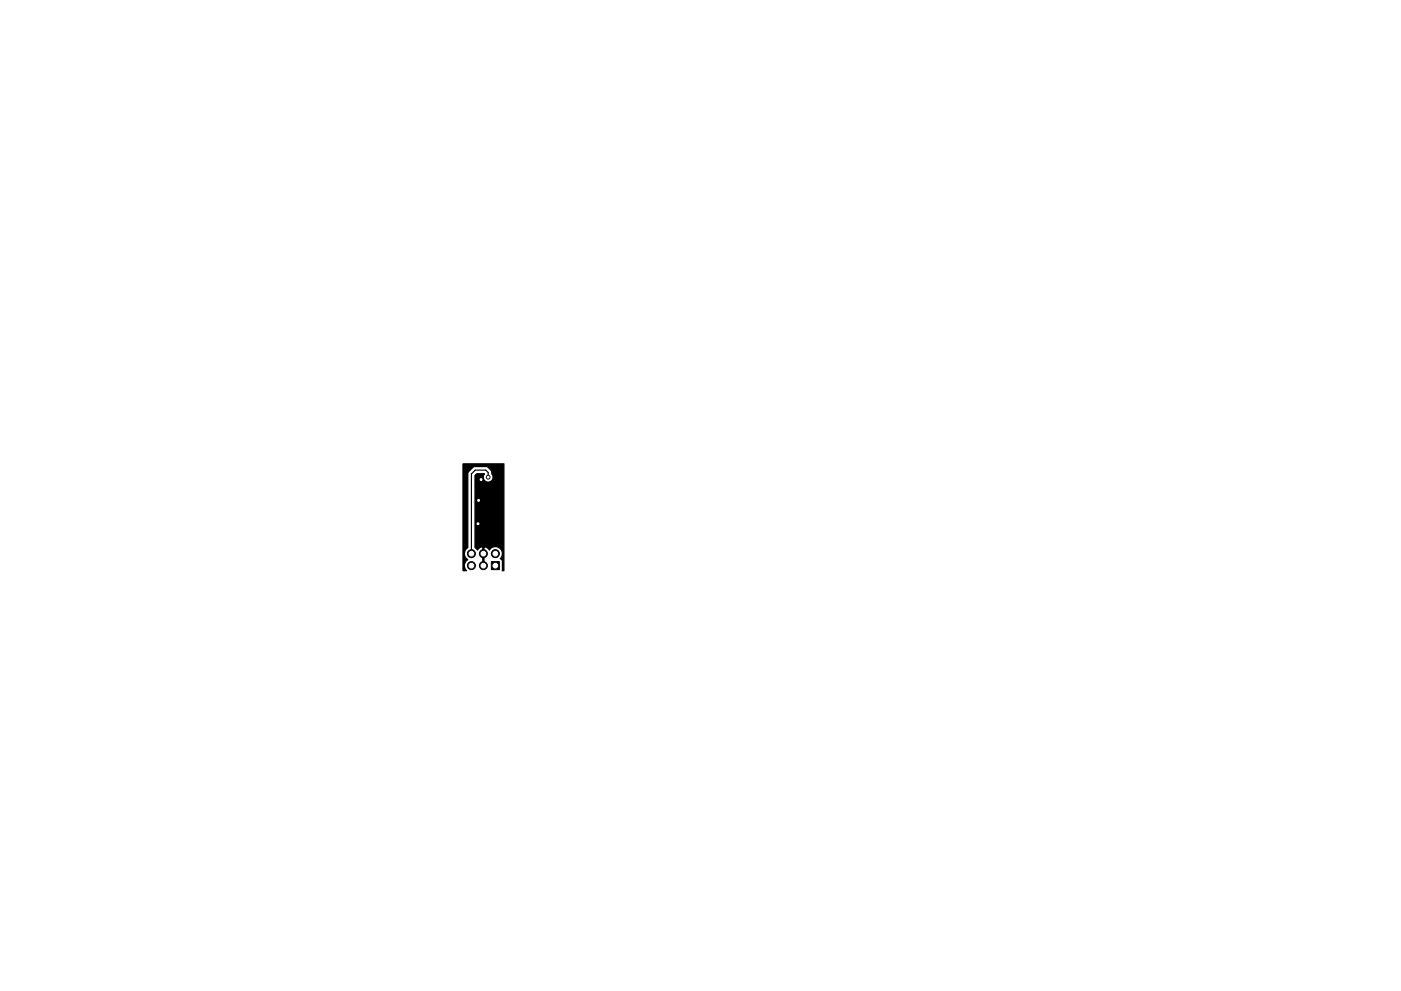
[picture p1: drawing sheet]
<svg xmlns="http://www.w3.org/2000/svg" width="297mm" height="210mm" viewBox="0 0 297 210" stroke-linecap="round" stroke-linejoin="round" font-family="sans-serif">
<g fill="#000" stroke="#000" stroke-width=".21">
<path d="M104.2 119.2h1.7v1.7h-1.7z"/>
<circle cx="99.9" cy="117.5" r=".85"/>
<circle cx="101.3" cy="111.1" r=".4"/>
<circle cx="101.5" cy="106.2" r=".4"/>
<circle cx="102" cy="101.7" r=".4"/>
<circle cx="102.5" cy="117.5" r=".85"/>
<circle cx="103.5" cy="101.2" r=".4"/>
<circle cx="105" cy="117.5" r=".85"/>
<circle cx="99.9" cy="120" r=".85"/>
<circle cx="102.5" cy="120" r=".85"/>
</g>
<path d="M103.5 101.2v-1l-.5-.5h-2.2l-.9 .8v17" fill="none" stroke="#000" stroke-width=".25"/>
<path d="M98.2 98.4h8.6v22.7h-.3v-2.1l-.4-.5a1.49 1.49 0 0 0-.1-2.2 1.49 1.49 0 0 0-2.2 .4l-.3-.3a.67 .67 0 0 0-.9-.3v4.1l-.3-.1 .1-4a.96 .96 0 0 0-1.2 .6l-.5-.5v-15.3l.4-.4h1.6a1.06 1.06 0 0 0 0 1.5 1.06 1.06 0 0 0 1.5 0 1.06 1.06 0 0 0 .1-1.5l-.2-.7-.7-.7-.4-.1h-2.5l-1.3 1.3v15.9a1.48 1.48 0 0 0 0 2.5 1.48 1.48 0 0 0-.3 2.4h-.7z" fill="#000" stroke="#000" stroke-width=".25"/>
<g fill="#fff" stroke="#fff" stroke-width=".21">
<circle cx="101.5" cy="106.2" r=".2"/>
<circle cx="101.3" cy="111.1" r=".2"/>
<circle cx="102" cy="101.7" r=".2"/>
<circle cx="103.5" cy="101.2" r=".2"/>
<circle cx="99.9" cy="117.5" r=".5"/>
<circle cx="99.9" cy="120" r=".5"/>
<circle cx="102.5" cy="117.5" r=".5"/>
<circle cx="102.5" cy="120" r=".5"/>
<circle cx="105" cy="117.5" r=".5"/>
<circle cx="105" cy="120" r=".5"/>
</g>
</svg>
